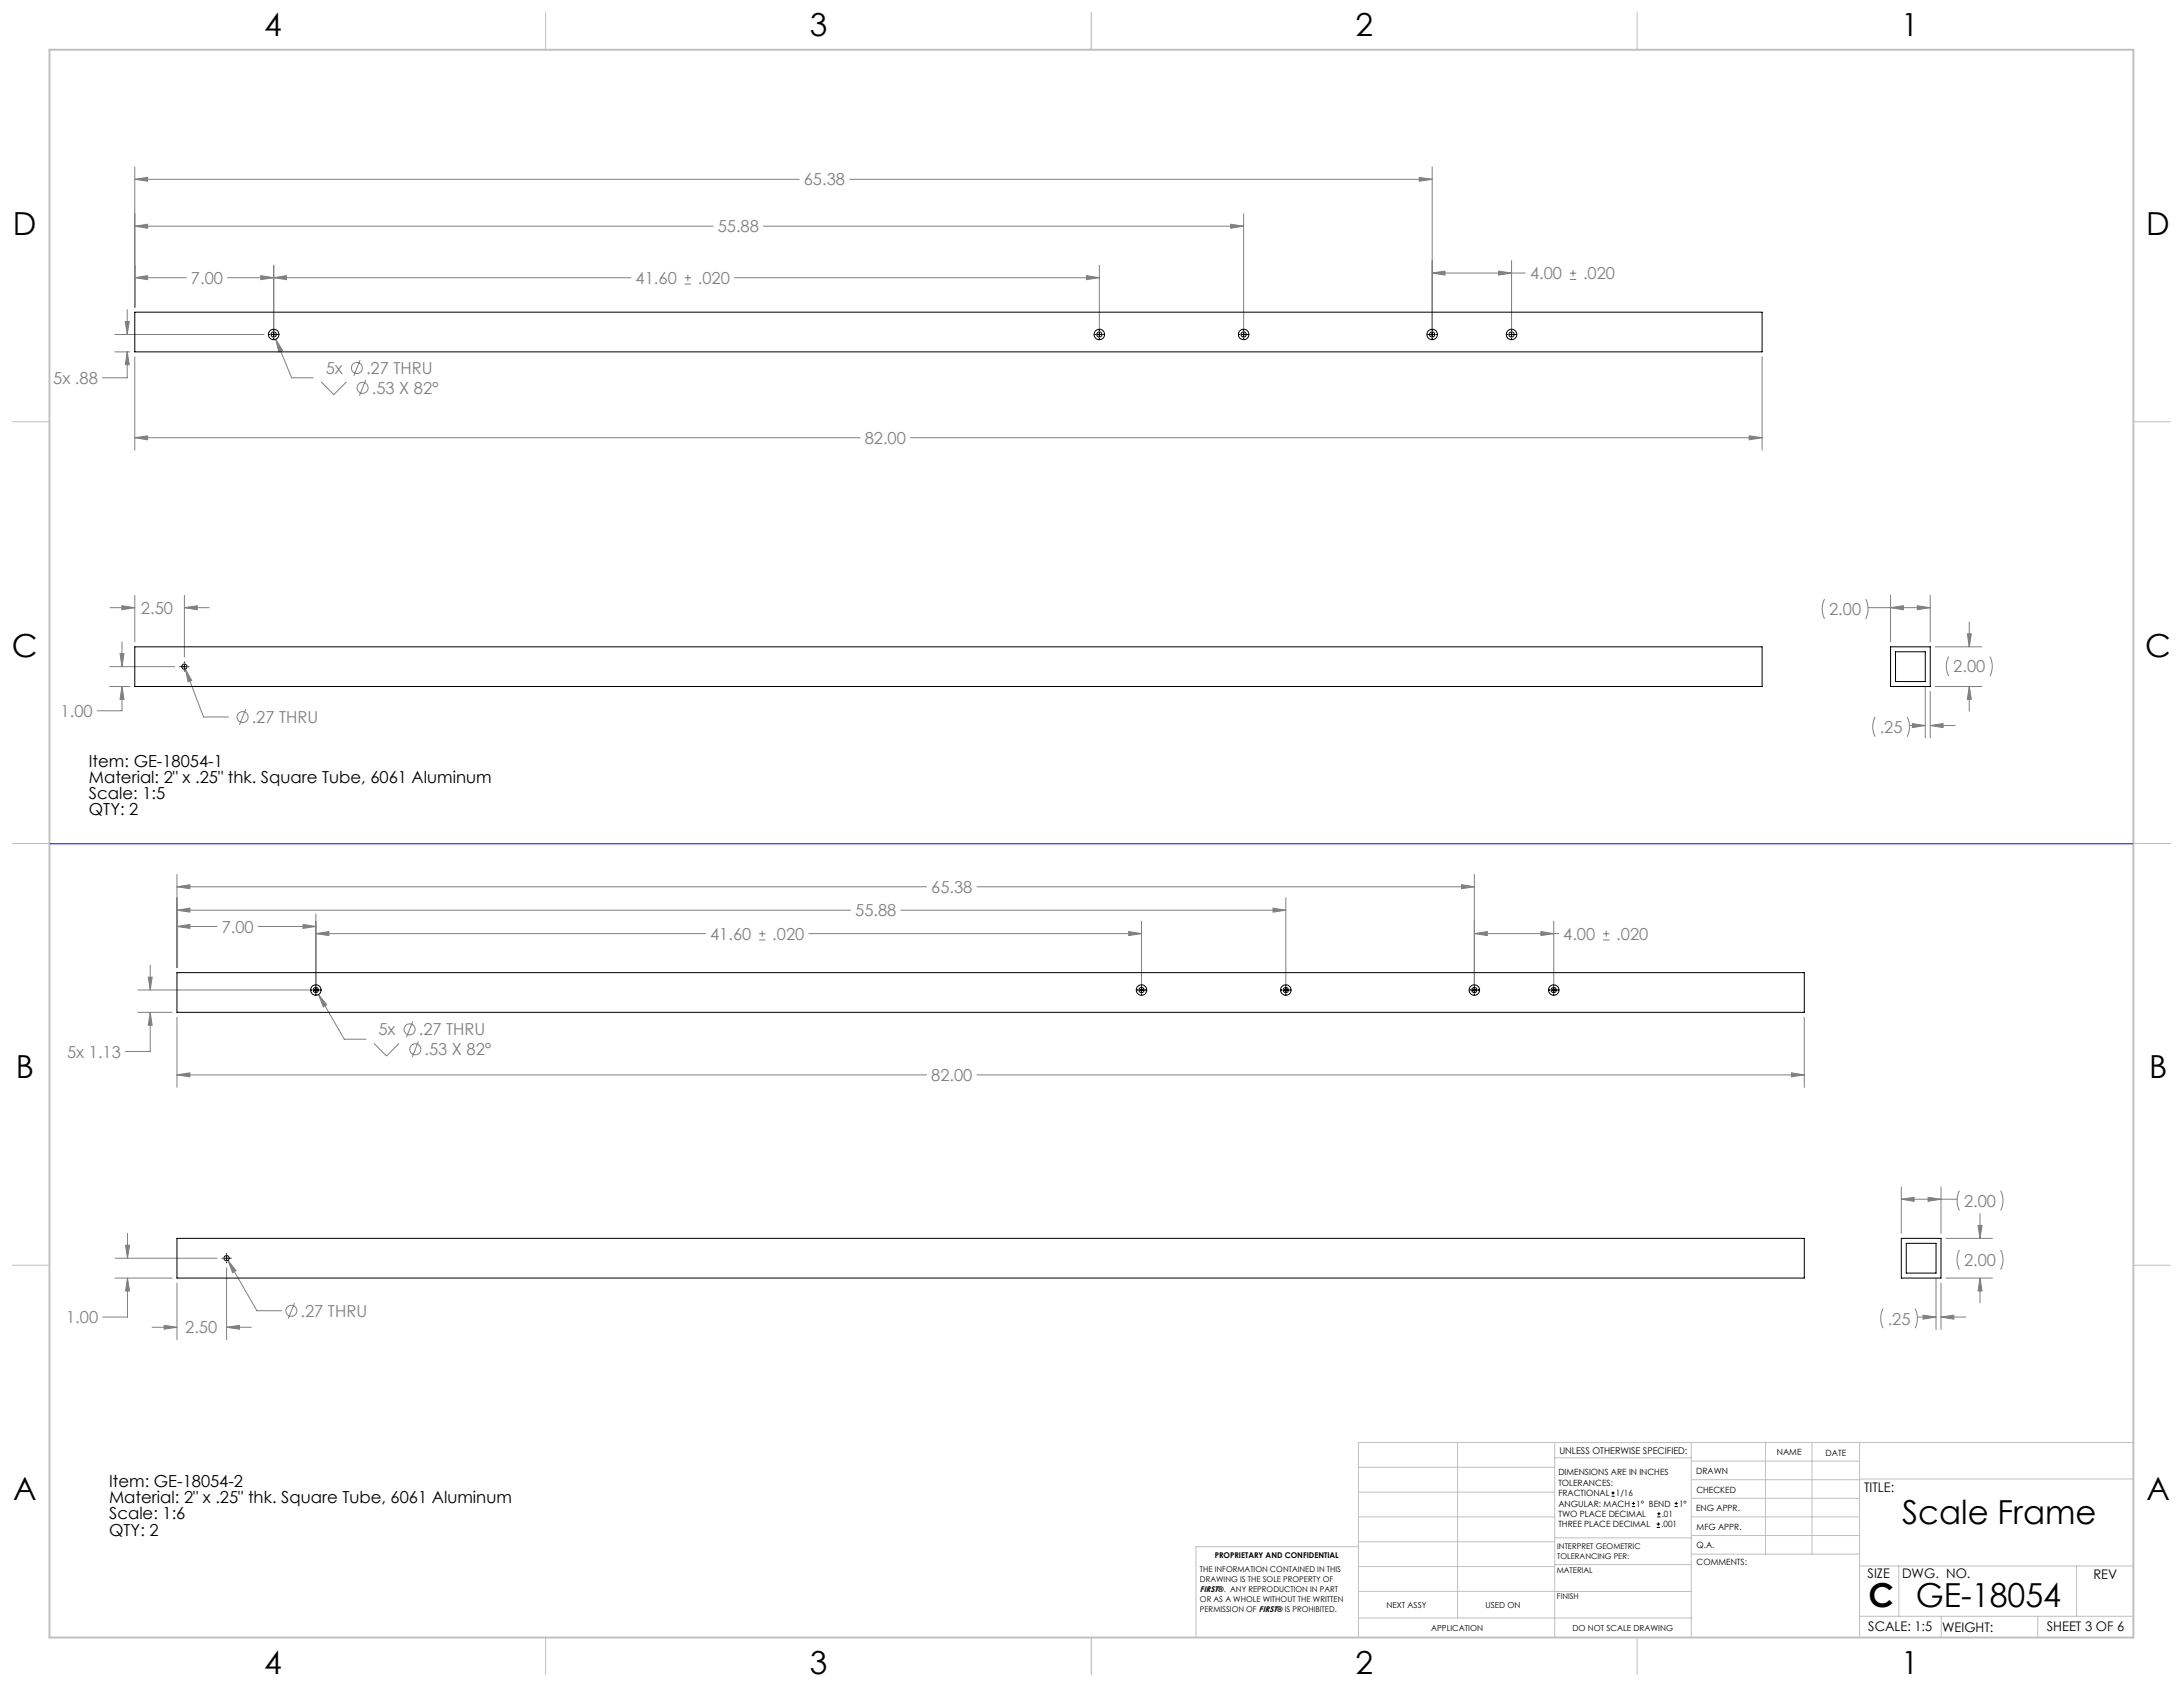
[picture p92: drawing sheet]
<svg xmlns="http://www.w3.org/2000/svg" width="559mm" height="432mm" viewBox="0 0 559 432" stroke-linecap="round" stroke-linejoin="round" font-family="sans-serif">
<defs><g id="words">
<g font-size="8.5">
<text x="486.9" y="390.1">Scale Frame</text>
<text x="478.3" y="411.4">C</text>
<text x="490.4" y="411.3">GE-18054</text>
</g>
<g font-size="8.1">
<text x="67.6" y="9.3">4</text>
<text x="207.3" y="9.3">3</text>
<text x="347" y="9.3">2</text>
<text x="486.7" y="9.3">1</text>
<text x="3.3" y="60.1">D</text>
<text x="549.4" y="60.1">D</text>
<text x="3" y="168">C</text>
<text x="549.1" y="168">C</text>
<text x="4" y="276">B</text>
<text x="550.1" y="276">B</text>
<text x="3.3" y="383.9">A</text>
<text x="549.4" y="383.9">A</text>
<text x="67.6" y="428.4">4</text>
<text x="207.3" y="428.4">3</text>
<text x="347" y="428.4">2</text>
<text x="486.7" y="428.4">1</text>
</g>
<g font-size="4.2" fill="#808080">
<text x="205.8" y="47.5">65.38</text>
<text x="183.7" y="59.5">55.88</text>
<text x="391.6" y="71.5">4.00</text>
<text x="405.2" y="71.5">.020</text>
<text x="48.9" y="72.7">7.00</text>
<text x="162.7" y="72.6">41.60</text>
<text x="178.6" y="72.6">.020</text>
<text x="83.4" y="95.7">5x</text>
<text x="93.7" y="95.7">.27 THRU</text>
<text x="13.6" y="98.3">5x .88</text>
<text x="95.2" y="100.8">.53 X 82°</text>
<text x="221.4" y="113.6">82.00</text>
<text x="36.1" y="157.1">2.50</text>
<text x="468.2" y="157.5">2.00</text>
<text x="500" y="172.1">2.00</text>
<text x="15.5" y="183.5">1.00</text>
<text x="64.4" y="185.1">.27 THRU</text>
<text x="481.2" y="187.6">.25</text>
<text x="238.4" y="228.6">65.38</text>
<text x="56.7" y="238.7">7.00</text>
<text x="218.9" y="234.5">55.88</text>
<text x="181.8" y="240.5">41.60</text>
<text x="197.7" y="240.5">.020</text>
<text x="400.1" y="240.5">4.00</text>
<text x="413.7" y="240.5">.020</text>
<text x="96.9" y="265">5x</text>
<text x="107.2" y="265">.27 THRU</text>
<text x="17.2" y="270.7">5x 1.13</text>
<text x="108.7" y="270.1">.53 X 82°</text>
<text x="238.4" y="276.7">82.00</text>
<text x="502.8" y="308.9">2.00</text>
<text x="502.8" y="324">2.00</text>
<text x="16.9" y="338.7">1.00</text>
<text x="47.4" y="341.3">2.50</text>
<text x="76.9" y="337.1">.27 THRU</text>
<text x="483.2" y="339">.25</text>
</g>
<g font-size="4.2">
<text x="22.8" y="196.2">Item: GE-18054-1</text>
<text x="22.8" y="200.4">Material: 2&quot; x .25&quot; thk. Square Tube, 6061 Aluminum</text>
<text x="22.8" y="204.5">Scale: 1:5</text>
<text x="22.8" y="208.7">QTY: 2</text>
<text x="27.9" y="380.6">Item: GE-18054-2</text>
<text x="27.9" y="384.7">Material: 2&quot; x .25&quot; thk. Square Tube, 6061 Aluminum</text>
<text x="27.9" y="388.9">Scale: 1:6</text>
<text x="27.9" y="393.1">QTY: 2</text>
</g>
<g font-size="3.4">
<text x="477.2" y="381.9">TITLE:</text>
<text x="478.1" y="404">SIZE</text>
<text x="486.9" y="404">DWG. NO.</text>
<text x="535.9" y="404.1">REV</text>
<text x="478.2" y="417.6">SCALE: 1:5</text>
<text x="497.1" y="417.7">WEIGHT:</text>
<text x="523.9" y="417.6">SHEET 3 OF 6</text>
</g>
<text font-size="2.4" x="399.2" y="372.1">UNLESS OTHERWISE SPECIFIED:</text>
<g font-size="2.2">
<text x="398.9" y="377.7">DIMENSIONS ARE IN INCHES</text>
<text x="434.2" y="377.3">DRAWN</text>
<text x="454.8" y="372.5">NAME</text>
<text x="467.3" y="372.6">DATE</text>
<text x="398.9" y="380.3">TOLERANCES:</text>
<text x="398.9" y="383">FRACTIONAL</text>
<text x="413.6" y="383">1/16</text>
<text x="434.3" y="382.2">CHECKED</text>
<text x="398.9" y="385.6">ANGULAR: MACH</text>
<text x="398.9" y="388.3">TWO PLACE DECIMAL</text>
<text x="418.9" y="385.6">1° BEND</text>
<text x="425.4" y="388.3">.01</text>
<text x="429.8" y="385.6">1°</text>
<text x="434.2" y="386.9">ENG APPR.</text>
<text x="398.9" y="390.9">THREE PLACE DECIMAL</text>
<text x="425.2" y="390.9">.001</text>
<text x="434.3" y="391.6">MFG APPR.</text>
<text x="434.3" y="396.3">Q.A.</text>
<text x="434.3" y="400.5">COMMENTS:</text>
</g>
<g font-size="2.1">
<text x="307.2" y="407.5">FIRST®. ANY REPRODUCTION IN PART</text>
<text x="354.9" y="411.6">NEXT ASSY</text>
<text x="380.3" y="411.6">USED ON</text>
<text x="366.3" y="417.4">APPLICATION</text>
<text x="402.5" y="417.5">DO NOT SCALE DRAWING</text>
</g>
<g font-size="2">
<text x="310.9" y="398.8">PROPRIETARY AND CONFIDENTIAL</text>
<text x="398.6" y="396.5">INTERPRET GEOMETRIC</text>
<text x="398.6" y="399">TOLERANCING PER:</text>
<text x="307.2" y="402.4">THE INFORMATION CONTAINED IN THIS</text>
<text x="307.2" y="404.9">DRAWING IS THE SOLE PROPERTY OF</text>
<text x="398.5" y="402.6">MATERIAL</text>
<text x="307.2" y="410">OR AS A WHOLE WITHOUT THE WRITTEN</text>
<text x="307.2" y="412.5">PERMISSION OF FIRST® IS PROHIBITED.</text>
<text x="398.5" y="409.4">FINISH</text>
</g>
</g></defs>
<g fill="none" stroke="#c0c0c0" stroke-width=".26">
<path d="M139.7 3.2v9.5M279.4 3.2v9.5M419.1 3.2v9.5M3.1 107.9h9.6M546.1 107.9h9.5M3.1 215.9h9.6M546.1 215.9h9.5M3.1 323.8h9.6M546.1 323.8h9.5M347.7 375.6h50.3M373.1 369.2v44.9M398 369.2v49.9"/>
<path d="M398 373.1h34.9M432.9 369.2v49.9M432.9 378.7h43.1M432.9 374h43.1M451.9 369.2v28.6M463.8 369.2v28.6M476 369.2v49.9M476 378.6h70.1M546.1 369.2h-198.4v49.9M347.7 394.6h50.3M347.7 388.3h50.3M347.7 381.9h50.3"/>
<path d="M347.7 395.9h-41.6v23.2M398 393.6h35M432.9 383.5h43.1M432.9 388.3h43.1M432.9 393h43.1M433 397.8h43M139.7 419.1v9.6M279.4 419.1v9.6M347.7 414.1h85.2M347.7 407.3l85.2 .1M347.7 401h50.3M398 400.5h35"/>
<path d="M419.1 419.1v9.6M476 413.7h70.1M476 400.8h70.1M486.1 400.8v12.9M496.9 413.7v5.4M521.6 413.7v5.4M531.6 400.8v12.9"/>
</g>
<path d="M12.7 12.7h533.4v406.4h-533.4z" fill="none" stroke="#c0c0c0" stroke-width=".5"/>
<g fill="none" stroke="#808080" stroke-width=".26">
<path d="M34.5 57.9l3.3-.5v1zM34.5 45.9l3.3-.5v1zM34.5 42.7v35.9M34.5 57.9h148M34.5 45.9h170.1M195.4 57.9h122.9M217.5 45.9h149.1M315 57.4l3.3 .5-3.3 .5zM318.3 54.7v29.6M363.3 45.4l3.3 .5-3.3 .5zM366.6 42.7v41.6M32.6 79.3v6.3"/>
<path d="M34.5 71.1l3.3-.5v1zM34.5 71.1h13.2M58.2 71.1h103.3M66.7 70.6l3.4 .5-3.4 .5zM70.1 71.1l3.2-.5v1zM70.1 67.9v16.4M175.3 72.7h1.6M175.3 71.1h1.6M176.1 70.3v1.6M188 71.1h93.4M278.1 70.6l3.3 .5-3.3 .5zM281.4 67.9v16.4"/>
<path d="M366.6 69.9h23.9M366.6 69.9l3.3-.5v1zM383.6 69.4l3.3 .5-3.3 .5zM386.9 66.7v17.6M401.8 71.5h1.7M401.8 69.9h1.7M402.7 69.1v1.6M29.4 85.6h38.2M29.4 90.1h3.8M32.1 82.3h1l-.5 3.3zM32.6 90.1l.5 3.2h-1zM32.6 90.1v6.6h-6.4"/>
<path d="M34.5 91.3v23.9M70.6 86.9l1.7 2.8-.9 .4zM70.6 86.9l4 9.8h5.6M82.2 97.8l3.2 3.2 3.3-3.2M92.2 92.2l-1.6 4M93.6 97.3l-1.6 4M451.1 91.3v23.9M34.5 112l3.3-.5v1.1zM34.5 112h185.7M233.1 112h218M447.7 111.5l3.4 .5-3.4 .6zM28.2 155.5h6.3"/>
<path d="M31.2 155l3.3 .5-3.3 .6zM34.5 152.4v11.9M47.2 155.5l3.3-.5v1.1zM47.2 152.4v15.8M47.2 155.5h6.4M467 153.4l-.3 .9-.3 1.4 .2 1.4 .4 1.3M477.6 153.4l.4 .9 .2 1.4-.2 1.4-.4 1.3M478.2 155.5h15.9M483.9 152.4v11.9M483.9 155.5l3.3-.5v1.1zM490.8 155l3.3 .5-3.3 .6zM494.1 152.4v11.9"/>
<path d="M504.1 159.2v6.4M28 170.6h16.7M28 175.7h5.2M30.7 167.3h1.1l-.6 3.3zM31.2 175.7l.6 3.3h-1.1zM31.2 175.7v6.2h-6.3M31.2 164.3v6.3M47.4 171.3l1.7 2.9-.9 .3zM47.4 171.3l4.7 12.2h6.4M492.8 175.7v13.2M494.1 177v11.9M495.4 175.7h11.9"/>
<path d="M495.4 165.6h11.9M498.8 168l-.3 .7a5.5 5.5 0 0 0 .3 4.3M503.6 162.2h1l-.5 3.4zM504.1 175.7l.5 3.3h-1zM504.1 175.7v6.4M509.4 168l.4 1 .2 1.4-.2 1.7-.4 .9M62.9 181.5l-1.6 4.1M480 183.5l-.3 .7a5.6 5.6 0 0 0 .3 4.4M488.2 183.5a5.6 5.6 0 0 1 0 5.1M488.8 185.7h4M489.5 185.2l3.3 .5-3.3 .5zM494.1 185.7h6.4"/>
<path d="M494.1 185.7l3.3-.5v1zM45.3 237.1l3.3-.5v1zM45.3 233l3.3-.6v1.1zM45.3 227l3.3-.6v1.1zM45.3 223.8v23.9M45.3 237.1h10.3M45.3 233h172.4M45.3 227h191.9M66.1 237.1h14.8M77.6 236.6l3.3 .5-3.3 .5zM80.9 239l3.3-.6v1.1zM80.9 234v18.1"/>
<path d="M80.9 239h99.7M194.3 239h1.6M195.1 238.2v1.6M207 239h85.2M230.6 233h98.5M250.1 227h127.3M288.9 238.4l3.3 .6-3.3 .5zM292.2 235.8v16.3M325.9 232.4l3.2 .6-3.2 .5zM329.1 229.8v22.3M374.1 226.4l3.3 .6-3.3 .5zM377.4 239l3.3-.6v1.1z"/>
<path d="M377.4 239h21.6M377.4 223.8v28.3M394.4 238.4l3.3 .6-3.3 .5zM397.7 235.8v16.3M410.4 239h1.6M411.2 238.2v1.6M35.3 253.4h44.3M35.3 259.1h8.7M38 250.1h.9l-.4 3.3zM38.5 259.1l.4 3.3h-.9zM38.5 259.1v10h-6.4M38.5 247.1v6.3"/>
<path d="M81.5 254.6l2.1 2.6-.8 .5zM81.5 254.6l6.6 11.4h5.6M194.3 240.6h1.6M410.4 240.6h1.6M45.3 275.1l3.3-.5v1zM45.3 260.4v17.9M45.3 275.1h191.9M95.7 267.1l3.3 3.2 3.2-3.2M105.7 261.5l-1.7 4M107.1 266.6l-1.6 4M250.1 275.1h211.8M458.6 274.6l3.3 .5-3.3 .5z"/>
<path d="M461.9 260.4v17.9M32.1 318.7h1.1l-.6 3.4zM32.6 315.7v6.4M486.7 303.8v11.9M486.7 307h14.3M486.7 307l3.3-.5v1zM493.5 306.5l3.4 .5-3.4 .5zM496.9 303.8v11.9M498.1 317h11.9M501.6 304.8a5.6 5.6 0 0 0 0 5M501.6 319.9a5.6 5.6 0 0 0 0 5.1M506.3 313.7h1.1l-.6 3.3z"/>
<path d="M506.8 310.6v6.4M512.1 304.8l.4 1 .2 1.3-.2 1.7-.4 1M512.1 319.9l.4 1 .2 1.4-.2 1.7-.4 1M29.5 322.1h26.1M29.5 327.1h14.5M32.6 327.1l.6 3.3h-1.1zM32.6 327.1v10h-6.3M38.9 339.7h6.4M42 339.2l3.3 .5-3.3 .5zM45.3 328.4v14.5M58 339.7l3.3-.5v1zM58 324.5v18.4"/>
<path d="M58 339.7h6.3M58.3 322.6l2.1 2.6-.9 .6zM58.3 322.6l7.5 12.9h6.3M75.4 333.5l-1.6 4M482 334.9a5.6 5.6 0 0 0 0 5.1M490.2 334.9l.4 1 .2 1.4-.2 1.7-.4 1M490.8 337.1h4.8M492.3 336.6l3.3 .5-3.3 .5zM495.6 327.1v13.2M496.9 337.1l3.2-.5v1zM496.9 337.1h6.3M496.9 328.4v11.9"/>
<path d="M498.1 327.1h11.9M506.8 327.1v6.4M506.8 327.1l.6 3.3h-1.1z"/>
<circle cx="91.4" cy="94.2" r="1.42"/>
<circle cx="92.8" cy="99.3" r="1.41"/>
<circle cx="62.1" cy="183.6" r="1.41"/>
<circle cx="104.8" cy="263.5" r="1.42"/>
<circle cx="106.3" cy="268.6" r="1.4"/>
<circle cx="74.6" cy="335.5" r="1.42"/>
</g>
<g fill="none" stroke="#000" stroke-width=".26">
<path d="M68.9 85.6h.1M69.5 85.6h1.1M70.1 84.4v.2M70.1 85.1v1M70.1 86.6v.2M71.1 85.6h.1M280.2 85.6h.2M280.9 85.6h1M281.4 84.4v.2M281.4 85.1v1M281.4 86.6v.2M282.4 85.6h.2"/>
<path d="M317.1 85.6h.2M317.8 85.6h1M318.3 84.4v.2M318.3 85.1v1M318.3 86.6v.2M319.4 85.6h.1M365.4 85.6h.2M366.1 85.6h1M366.6 84.4v.2M366.6 85.1v1M366.6 86.6v.2M367.6 85.6h.2"/>
<path d="M385.7 85.6h.2M386.4 85.6h1M386.9 84.4v.2M386.9 85.1v1M386.9 86.6v.2M387.9 85.6h.2M46 170.6h.2M46.7 170.6h1M47.2 169.4v.2M47.2 170.1v1M47.2 171.7v.1M48.2 170.6h.2"/>
<path d="M79.7 253.4h.1M80.4 253.4h1M80.9 252.2v.2M80.9 252.9v1M80.9 254.4v.2M81.9 253.4h.2M291 253.4h.2M291.7 253.4h1M292.2 252.2v.2M292.2 252.9v1M292.2 254.4v.2M293.2 253.4h.2"/>
<path d="M328 253.4h.1M328.6 253.4h1.1M329.1 252.2v.2M329.1 252.9v1M329.1 254.4v.2M330.2 253.4h.1M376.2 253.4h.2M376.9 253.4h1M377.4 252.2v.2M377.4 252.9v1M377.4 254.4v.2M378.4 253.4h.2"/>
<path d="M396.6 253.4h.1M397.2 253.4h1.1M397.7 252.2v.2M397.7 252.9v1M397.7 254.4v.2M398.7 253.4h.2M56.8 322.1h.2M57.5 322.1h1M58 320.9v.1M58 321.6v.9M58 323.1v.1M59 322.1h.2"/>
</g>
<path d="M12.8 216h533.2" fill="none" stroke="#00f" stroke-width=".26"/>
<path d="M32.1 82.3h1l-.5 3.3zM32.6 90.1l.5 3.2h-1zM34.5 112l3.3-.5v1.1zM447.7 111.5l3.4 .5-3.4 .6zM34.5 71.1l3.3-.5v1zM66.7 70.6l3.4 .5-3.4 .5zM70.1 71.1l3.2-.5v1zM278.1 70.6l3.3 .5-3.3 .5zM34.5 57.9l3.3-.5v1zM315 57.4l3.3 .5-3.3 .5zM363.3 45.4l3.3 .5-3.3 .5zM34.5 45.9l3.3-.5v1zM383.6 69.4l3.3 .5-3.3 .5zM366.6 69.9l3.3-.5v1zM70.6 86.9l.8 3.2 .9-.4zM30.7 167.3h1.1l-.6 3.3zM31.2 175.7l.6 3.3h-1.1zM47.2 155.5l3.3-.5v1.1zM31.2 155l3.3 .5-3.3 .6zM47.4 171.3l.8 3.2 .9-.3zM483.9 155.5l3.3-.5v1.1zM490.8 155l3.3 .5-3.3 .6zM503.6 162.2h1l-.5 3.4zM504.1 175.7l.5 3.3h-1zM494.1 185.7l3.3-.5v1zM489.5 185.2l3.3 .5-3.3 .5zM38 250.1h.9l-.4 3.3zM38.5 259.1l.4 3.3h-.9zM77.6 236.6l3.3 .5-3.3 .5zM45.3 237.1l3.3-.5v1zM80.9 239l3.3-.6v1.1zM288.9 238.4l3.3 .6-3.3 .5zM45.3 233l3.3-.6v1.1zM325.9 232.4l3.2 .6-3.2 .5zM45.3 227l3.3-.6v1.1zM374.1 226.4l3.3 .6-3.3 .5zM377.4 239l3.3-.6v1.1zM394.4 238.4l3.3 .6-3.3 .5zM45.3 275.1l3.3-.5v1zM458.6 274.6l3.3 .5-3.3 .5zM81.5 254.6l1.3 3.1 .8-.5zM32.1 318.7h1.1l-.6 3.4zM32.6 327.1l.6 3.3h-1.1zM58 339.7l3.3-.5v1zM42 339.2l3.3 .5-3.3 .5zM58.3 322.6l1.2 3.2 .9-.6zM493.5 306.5l3.4 .5-3.4 .5zM486.7 307l3.3-.5v1zM506.3 313.7h1.1l-.6 3.3zM506.8 327.1l.6 3.3h-1.1zM496.9 337.1l3.2-.5v1zM492.3 336.6l3.3 .5-3.3 .5z" fill="#808080"/>
<g fill="none" stroke="#000" stroke-width=".26">
<path d="M34.5 79.9h416.6v10.2h-416.6zM34.5 165.6h416.6v10.1h-416.6zM483.9 165.6h10.2v10.1h-10.2zM485.2 166.8h7.6v7.6h-7.6zM45.3 249h416.6v10.1h-416.6zM45.3 317h416.6v10.1h-416.6zM486.7 317h10.2v10.1h-10.2zM488 318.2h7.6v7.7h-7.6zM412.5 383h.8M412.5 382.1h.8M412.9 381.7v.9M417.7 385.6h.8"/>
<path d="M417.7 384.8h.8M418.1 384.4v.8M424.1 390.9h.8M424.1 390.1h.8M424.2 388.3h.9M424.2 387.5h.9M424.5 389.7v.8M424.6 387v.9M428.7 385.6h.8M428.7 384.8h.8M429.1 384.4v.8"/>
<circle cx="70.1" cy="85.6" r=".68"/>
<circle cx="70.1" cy="85.6" r="1.34"/>
<circle cx="281.4" cy="85.6" r=".68"/>
<circle cx="281.4" cy="85.6" r="1.34"/>
<circle cx="318.3" cy="85.6" r=".68"/>
<circle cx="318.3" cy="85.6" r="1.34"/>
<circle cx="366.6" cy="85.6" r=".68"/>
<circle cx="366.6" cy="85.6" r="1.34"/>
<circle cx="386.9" cy="85.6" r=".68"/>
<circle cx="386.9" cy="85.6" r="1.34"/>
<circle cx="47.2" cy="170.6" r=".67"/>
<circle cx="80.9" cy="253.4" r=".67"/>
<circle cx="80.9" cy="253.4" r="1.34"/>
<circle cx="292.2" cy="253.4" r=".68"/>
<circle cx="292.2" cy="253.4" r="1.34"/>
<circle cx="329.1" cy="253.4" r="1.34"/>
<circle cx="329.1" cy="253.4" r=".67"/>
<circle cx="377.4" cy="253.4" r=".67"/>
<circle cx="377.4" cy="253.4" r="1.34"/>
<circle cx="397.7" cy="253.4" r=".67"/>
<circle cx="397.7" cy="253.4" r="1.34"/>
<circle cx="58" cy="322" r=".67"/>
</g>
<use href="#words"/>
</svg>
